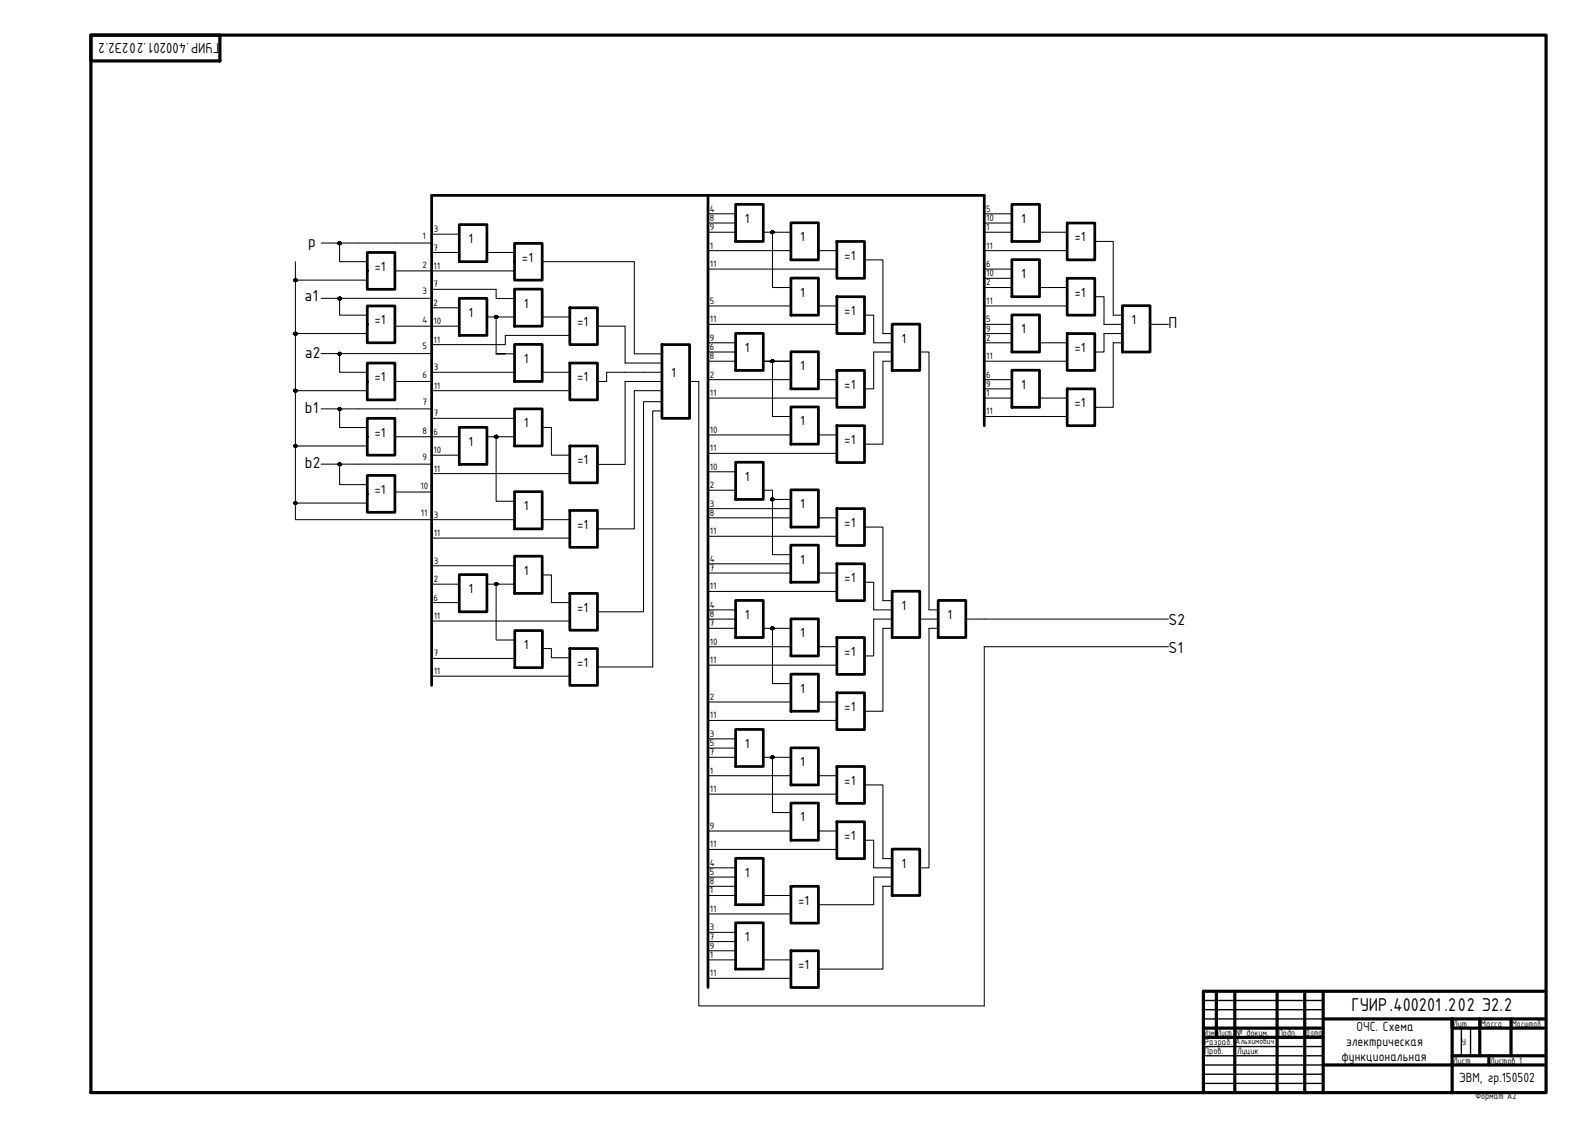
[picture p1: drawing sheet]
<svg xmlns="http://www.w3.org/2000/svg" width="297mm" height="210mm" viewBox="0 0 297 210" stroke-linecap="round" stroke-linejoin="round" font-family="sans-serif">
<defs><g id="words">
<text font-size="3.7" x="251.6" y="188.1">ГУИР.400201 .202 Э2.2</text>
<g font-size="3.2">
<text x="57.4" y="46">p</text>
<text x="56.7" y="56">a1</text>
<text x="217.5" y="61.1">П</text>
<text x="56.8" y="66.6">a2</text>
<text x="56.8" y="76.8">b1</text>
<text x="56.8" y="87.1">b2</text>
<text x="217.5" y="116.3">S2</text>
<text x="217.5" y="121.4">S1</text>
</g>
<text font-size="2.9" x="40.8" y="8.1" transform="rotate(180 40.8 8.1)">ГУИР.400201 .202Э2.2</text>
<g font-size="2.7">
<text x="138.6" y="41.5">1</text>
<text x="190" y="41.5">1</text>
<text x="87.2" y="45.2">1</text>
<text x="148.9" y="44.9">1</text>
<text x="200" y="44.9">=1</text>
<text x="69.7" y="50.4">=1</text>
<text x="97.1" y="48.7">=1</text>
<text x="157.1" y="48.4">=1</text>
<text x="190" y="51.7">1</text>
<text x="87.2" y="58.9">1</text>
<text x="97.5" y="57.2">1</text>
<text x="148.9" y="55.2">1</text>
<text x="157.1" y="58.6">=1</text>
<text x="200" y="55.2">=1</text>
<text x="69.7" y="60.4">=1</text>
<text x="107.4" y="60.7">=1</text>
<text x="138.6" y="65.5">1</text>
<text x="167.8" y="63.7">1</text>
<text x="190" y="62">1</text>
<text x="200" y="65.5">=1</text>
<text x="210.6" y="60.3">1</text>
<text x="69.7" y="71">=1</text>
<text x="97.5" y="67.5">1</text>
<text x="107.4" y="71">=1</text>
<text x="124.9" y="70.2">1</text>
<text x="148.9" y="68.9">1</text>
<text x="157.1" y="72.4">=1</text>
<text x="190" y="72.3">1</text>
<text x="200" y="75.8">=1</text>
<text x="69.7" y="81.3">=1</text>
<text x="87.2" y="82.9">1</text>
<text x="97.5" y="79.5">1</text>
<text x="148.9" y="79.2">1</text>
<text x="157.1" y="82.6">=1</text>
<text x="107.4" y="86.4">=1</text>
<text x="138.6" y="89.4">1</text>
<text x="69.7" y="91.9">=1</text>
<text x="97.5" y="94.9">1</text>
<text x="148.9" y="94.6">1</text>
<text x="107.4" y="98.4">=1</text>
<text x="157.1" y="98.1">=1</text>
<text x="97.5" y="106.9">1</text>
<text x="148.9" y="104.9">1</text>
<text x="87.2" y="110.4">1</text>
<text x="107.4" y="113.8">=1</text>
<text x="157.1" y="108.3">=1</text>
<text x="167.8" y="113.4">1</text>
<text x="138.6" y="115.2">1</text>
<text x="148.9" y="118.6">1</text>
<text x="176.3" y="115.2">1</text>
<text x="97.5" y="120.8">1</text>
<text x="107.4" y="124.1">=1</text>
<text x="157.1" y="122.1">=1</text>
<text x="148.9" y="128.9">1</text>
<text x="157.1" y="132.3">=1</text>
<text x="138.6" y="139.2">1</text>
<text x="148.9" y="142.6">1</text>
<text x="157.1" y="146.1">=1</text>
<text x="148.9" y="152.9">1</text>
<text x="157.1" y="156.4">=1</text>
<text x="167.8" y="161.4">1</text>
<text x="138.6" y="163.1">1</text>
<text x="148.6" y="168.4">=1</text>
<text x="138.6" y="175.1">1</text>
<text x="148.6" y="180.3">=1</text>
<text x="252.5" y="191.8">ОЧС. Схема</text>
<text x="249.7" y="197.5">функциональная</text>
<text x="250.5" y="194.6">электрическая</text>
<text x="271.6" y="201.3">ЭВМ, гр.150502</text>
</g>
<g font-size="1.9">
<text x="132.1" y="39.4">4</text>
<text x="132.1" y="41.1">8</text>
<text x="183.5" y="39.4">5</text>
<text x="183.6" y="41.1">10</text>
<text x="78.6" y="44.4">1</text>
<text x="80.7" y="46.6">7</text>
<text x="80.7" y="43.2">3</text>
<text x="132.1" y="42.9">9</text>
<text x="132.1" y="46.3">1</text>
<text x="183.5" y="42.9">1</text>
<text x="183.6" y="46.3">11</text>
<text x="78.6" y="49.8">2</text>
<text x="80.7" y="50.1">11</text>
<text x="80.7" y="53.5">7</text>
<text x="132.1" y="49.7">11</text>
<text x="183.5" y="49.7">6</text>
<text x="183.5" y="53.1">2</text>
<text x="183.6" y="51.4">10</text>
<text x="78.6" y="54.7">3</text>
<text x="80.7" y="56.9">2</text>
<text x="132.1" y="56.6">5</text>
<text x="132.1" y="60">11</text>
<text x="183.5" y="60">5</text>
<text x="183.6" y="56.6">11</text>
<text x="78.6" y="60.1">4</text>
<text x="78.6" y="65">5</text>
<text x="80.7" y="60.3">10</text>
<text x="80.7" y="63.8">11</text>
<text x="132.1" y="63.4">9</text>
<text x="132.1" y="65.1">6</text>
<text x="183.5" y="61.7">9</text>
<text x="183.5" y="63.4">2</text>
<text x="78.6" y="70.4">6</text>
<text x="80.7" y="68.9">3</text>
<text x="132.1" y="66.8">8</text>
<text x="132.1" y="70.3">2</text>
<text x="183.5" y="70.3">6</text>
<text x="183.5" y="72">9</text>
<text x="183.6" y="66.8">11</text>
<text x="78.6" y="75.3">7</text>
<text x="80.7" y="72.3">11</text>
<text x="80.7" y="77.5">7</text>
<text x="132.1" y="73.7">11</text>
<text x="183.5" y="73.7">1</text>
<text x="183.6" y="77.1">11</text>
<text x="78.6" y="80.7">8</text>
<text x="80.7" y="80.9">6</text>
<text x="132.1" y="80.6">10</text>
<text x="132.1" y="84">11</text>
<text x="78.6" y="85.6">9</text>
<text x="80.7" y="84.3">10</text>
<text x="80.7" y="87.7">11</text>
<text x="132.1" y="87.4">10</text>
<text x="78.3" y="90.9">10</text>
<text x="78.3" y="96">11</text>
<text x="132.1" y="90.8">2</text>
<text x="132.1" y="94.3">3</text>
<text x="132.1" y="96">8</text>
<text x="80.7" y="96.3">3</text>
<text x="80.7" y="99.8">11</text>
<text x="132.1" y="99.4">11</text>
<text x="80.7" y="104.9">3</text>
<text x="132.1" y="104.6">4</text>
<text x="132.1" y="106.3">7</text>
<text x="80.7" y="111.8">6</text>
<text x="80.7" y="108.3">2</text>
<text x="132.1" y="109.7">11</text>
<text x="132.1" y="113.1">4</text>
<text x="80.7" y="115.2">11</text>
<text x="132.1" y="114.8">8</text>
<text x="132.1" y="116.6">7</text>
<text x="132.1" y="120">10</text>
<text x="80.7" y="122">7</text>
<text x="80.7" y="125.4">11</text>
<text x="132.1" y="123.4">11</text>
<text x="132.1" y="130.3">2</text>
<text x="132.1" y="133.7">11</text>
<text x="132.1" y="137.1">3</text>
<text x="132.1" y="138.8">5</text>
<text x="132.1" y="140.5">7</text>
<text x="132.1" y="144">1</text>
<text x="132.1" y="147.4">11</text>
<text x="132.1" y="154.3">9</text>
<text x="132.1" y="157.7">11</text>
<text x="132.1" y="161.1">4</text>
<text x="132.1" y="162.8">5</text>
<text x="132.1" y="164.5">8</text>
<text x="132.1" y="166.3">1</text>
<text x="132.1" y="169.7">11</text>
<text x="132.1" y="173.1">3</text>
<text x="132.1" y="174.8">7</text>
<text x="132.1" y="176.5">9</text>
<text x="132.1" y="178.3">1</text>
<text x="132.1" y="181.7">11</text>
<text x="270.5" y="191.1">Лит.</text>
<text x="275.6" y="191.1">Масса</text>
<text x="281.5" y="191.1">Масштаб</text>
<text x="224.2" y="192.8">Изм.</text>
<text x="224.2" y="194.5">Разраб.</text>
<text x="224.2" y="196.2">Пров.</text>
<text x="226.6" y="192.8">Лист</text>
<text x="230" y="192.8">№ докум.</text>
<text x="230.2" y="196.1">Луцик</text>
<text x="237.9" y="192.8">Подп.</text>
<text x="243.1" y="192.8">Дата</text>
<text x="270.5" y="197.9">Лист</text>
<text x="272" y="194.4">У</text>
<text x="277.3" y="197.9">Листов 1</text>
<text x="274.6" y="204.6">Формат А2</text>
</g>
<text font-size="1.7" x="230" y="194.3">Альхимович</text>
</g></defs>
<!-- layer: 0 -->
<g fill="none" stroke="#000" stroke-width=".59">
<path d="M16.9 6.5h270.8v196.8h-270.8zM16.9 6.5h24v4.8h-24zM224 191.3h22.3M224 193h22.3M226.4 184.5v8.5M229.8 184.5v18.8M237.7 184.5v18.8M242.8 184.5v18.8M246.3 184.5v18.8M246.3 189.6h41.1M246.3 198.2h41.1M270.3 196.5h17.1"/>
<path d="M275.4 189.6v6.9M277.1 196.5v1.7M281.2 189.6v6.9M287.4 191.3h-17.1v-1.7v13.7M287.4 184.5h-63.4v18.8"/>
</g>
<path d="M224 186.2h22.3M224 187.9h22.3M224 194.7h22.3M224 196.5h22.3M224 199.9h22.3M224 189.6h22.3M224 198.2h22.3M272 191.3v5.2M273.7 191.3v5.2M224 201.6h22.3" fill="none" stroke="#000" stroke-width=".25"/>
<g fill="none" stroke="#000" stroke-width=".51">
<path d="M131.8 36.4v147.4M136.9 38h5.2v6.9h-5.2zM188.3 38h5.2v6.9h-5.2zM68.4 47h5.1v6.8h-5.1zM68.4 56.9h5.1v6.9h-5.1zM85.5 41.8h5.1v6.9h-5.1zM85.5 55.5h5.1v6.9h-5.1zM95.8 45.3h5.1v6.8h-5.1zM95.8 53.8h5.1v6.9h-5.1zM106.1 57.3h5.1v6.8h-5.1zM147.2 41.5h5.1v6.9h-5.1zM147.2 51.7h5.1v6.9h-5.1z"/>
<path d="M155.8 44.9h5.1v6.9h-5.1zM155.8 55.2h5.1v6.9h-5.1zM188.3 48.3h5.2v6.9h-5.2zM188.3 58.6h5.2v6.9h-5.2zM198.6 41.5h5.2v6.9h-5.2zM198.6 51.8h5.2v6.8h-5.2zM208.9 56.9h5.1v8.6h-5.1zM68.4 67.6h5.1v6.8h-5.1zM68.4 77.8h5.1v6.9h-5.1zM85.5 79.5h5.1v6.9h-5.1zM95.8 64.1h5.1v6.9h-5.1zM95.8 76.1h5.1v6.9h-5.1z"/>
<path d="M106.1 67.6h5.1v6.8h-5.1zM123.2 64.1h5.1v13.7h-5.1zM136.9 62h5.2v6.9h-5.2zM147.2 65.5h5.1v6.9h-5.1zM147.2 75.7h5.1v6.9h-5.1zM155.8 68.9h5.1v6.9h-5.1zM155.8 79.2h5.1v6.9h-5.1zM166 60.3h5.2v8.6h-5.2zM183.2 79.2v-42.8h-102.9v91.1M188.3 68.9h5.2v6.9h-5.2zM198.6 62.1h5.2v6.8h-5.2zM198.6 72.4h5.2v6.8h-5.2z"/>
<path d="M68.4 88.5h5.1v6.8h-5.1zM95.8 91.5h5.1v6.9h-5.1zM106.1 83h5.1v6.8h-5.1zM106.1 95h5.1v6.8h-5.1zM136.9 86h5.2v6.9h-5.2zM147.2 91.2h5.1v6.9h-5.1zM155.8 94.7h5.1v6.8h-5.1zM85.5 106.9h5.1v6.9h-5.1zM95.8 103.5h5.1v6.9h-5.1zM95.8 117.3h5.2v6.9h-5.2zM106.1 110.4h5.1v6.9h-5.1zM136.9 111.7h5.2v6.9h-5.2z"/>
<path d="M147.2 101.4h5.1v6.9h-5.1zM147.2 115.2h5.1v6.9h-5.1zM155.8 104.9h5.1v6.9h-5.1zM155.8 118.6h5.1v6.9h-5.1zM166 110h5.2v8.6h-5.2zM174.6 111.7h5.2v6.9h-5.2zM106.1 120.7h5.1v6.8h-5.1zM136.9 135.7h5.2v6.9h-5.2zM147.2 125.4h5.1v6.9h-5.1zM147.2 139.2h5.1v6.9h-5.1zM155.8 128.9h5.1v6.9h-5.1zM136.9 159.7h5.2v8.7h-5.2z"/>
<path d="M147.2 149.4h5.1v7h-5.1zM155.8 142.6h5.1v6.9h-5.1zM155.8 152.9h5.1v6.9h-5.1zM166 158h5.2v8.6h-5.2zM136.9 171.7h5.2v8.6h-5.2zM147.2 164.9h5.1v6.9h-5.1zM147.2 176.9h5.1v6.9h-5.1z"/>
</g>
<g fill="none" stroke="#000" stroke-width=".19">
<path d="M131.8 39.8h5.1M183.2 39.8h5.1M55 48.7v48h40.8M55 52.1h13.4M59.8 45.2h20.5M59.8 55.5h20.5M63.2 45.2v3.5h5.2M63.2 55.2v3.4h5.2M73.5 50.4h22.3M80.3 53.8h12v1.8h3.5M80.3 43.6h5.2M80.3 47h5.2"/>
<path d="M80.3 57.3h5.2M90.6 47h5.2M90.6 59h5.2M92.3 59v6.8M100.9 48.7h17.2v17.1h5.1M100.9 59h5.2M131.8 43.2h5.1M131.8 41.5h5.1M131.8 46.6h15.4M131.8 50.1h24M131.8 56.9h15.4M142.1 43.2h5.1"/>
<path d="M143.8 43.2v10.3h3.4M152.3 46.6h3.5M152.3 56.9h3.5M160.9 48.4h3.4v13.7h1.7M160.9 58.6h1.7v5.2h3.4M183.2 43.2h5.1M183.2 41.5h5.1M183.2 46.6h15.4M183.2 50.1h5.1M183.2 56.9h15.4M183.2 53.5h5.1M183.2 51.8h5.1"/>
<path d="M193.5 43.2h5.1M193.5 53.5h5.1M203.8 44.9h3.4v13.7h1.7M203.8 55.2h1.7v5.2h3.4M55 62.1h13.4M55 72.7h13.4M59.8 65.8h20.5M59.8 76.1h20.5M63.2 65.8v3.5h5.2M63.2 76.1v3.5h5.2M73.5 60.7h12M73.5 71h6.8"/>
<path d="M80.3 72.7h25.8M80.3 69.3h15.5M80.3 77.8h15.5M94.1 65.8h-1.8h3.5M100.9 79.6h1.7v5.1h3.5M100.9 69.3h5.2M106.1 62.4h-12v1.7h-13.8M111.2 60.7h5.1v6.9h6.9M123.2 71h-6.9v15.4h-5.1M123.2 72.7h-5.1v25.7h-6.9M123.2 74.8h-3.4v39h-8.6M123.2 69.3h-10.3v1.7h-1.7"/>
<path d="M123.2 76.5h-1.7v47.6h-10.3M128.3 71h1.8v116.2h53.1v-66.9h34.3M131.8 60.4h24M131.8 63.8h5.1M131.8 67.2h5.1M131.8 65.5h5.1M131.8 70.6h15.4M131.8 74.1h24M142.1 67.2h5.1M143.8 67.2v10.3h3.4M152.3 70.6h3.5M166 67.2h-1.7v15.4h-3.4"/>
<path d="M166 65.5h-3.4v6.9h-1.7M171.2 65.5h1.7v48h1.7M183.2 62.1h5.1M183.2 60.4h5.1M183.2 63.8h5.1M183.2 67.2h15.4M183.2 70.6h5.1M183.2 74.1h5.1M183.2 72.4h5.1M183.2 77.5h15.4M193.5 63.8h5.1M193.5 74.1h5.1"/>
<path d="M208.9 63.8h-1.7v12h-3.4M208.9 62.1h-3.4v3.4h-1.7M214 60.4h3.5M55 83h13.4M55 93.6h13.4M59.8 86.4h20.5M63.2 86.7v3.5h5.2M73.5 81.3h12M73.5 91.6h6.8M80.3 84.7h5.2M80.3 88.1h25.8M90.6 81.3h5.2"/>
<path d="M92.3 81.3v12h3.5M100.9 96.7h5.2M131.8 80.9h15.4M131.8 84.4h24M131.8 87.8h5.1M131.8 91.2h5.1M131.8 96.4h15.4M131.8 94.7h15.4M131.8 99.8h24M142.1 91.2h1.7v1.7h3.4M143.8 92.9v10.3h3.4M152.3 80.9h3.5"/>
<path d="M152.3 96.4h3.5M160.9 98.1h3.4v13.7h1.7M80.3 100.1h25.8M80.3 108.7h5.2M80.3 112.1h5.2M80.3 105.3h15.5M80.3 115.6h25.8M90.6 108.7h5.2M92.3 108.7v10.3M92.4 119.1h3.4M100.9 107h1.7v5.1h3.5M131.8 106.6h15.4"/>
<path d="M131.8 104.9h15.4M131.8 110.1h24M131.8 113.5h5.1M131.8 116.9h5.1M131.8 115.2h5.1M142.1 116.9h5.1M143.8 116.9v10.3h3.4M152.3 106.6h3.5M160.9 108.3h1.7v5.2h3.4M166 116.9h-1.7v15.4h-3.4M166 115.2h-3.4v6.9h-1.7M171.2 115.2h3.4"/>
<path d="M174.6 116.9h-1.7v44.6h-1.4M179.8 115.2h37.7M80.3 125.8h25.8M80.4 122.5h15.4M100.9 120.7h1.7v1.7h3.5M131.8 130.6h15.4M131.8 120.3h15.4M131.8 123.8h24M131.8 134.1h24M131.8 137.5h5.1M131.8 139.2h5.1M152.3 120.3h3.5"/>
<path d="M152.3 130.6h3.5M131.8 140.9h5.1M131.8 144.3h15.4M131.8 147.8h24M131.8 154.6h15.4M131.8 158.1h24M142.1 140.9h5.1M143.8 140.9v10.3h3.4M152.3 144.3h3.5M152.3 154.6h3.5M160.9 146.1h3.4v13.7h1.7M160.9 156.4h1.7v5.1h3.4"/>
<path d="M131.8 161.5h5.1M131.8 164.9h5.1M131.8 166.6h5.1M131.8 163.2h5.1M131.8 170.1h15.4M131.8 173.5h5.1M131.8 176.9h5.1M131.8 178.6h5.1M131.8 175.2h5.1M142.1 166.6h5.1M142.1 178.6h5.1M166 164.9h-1.7v15.4h-12"/>
<path d="M166 163.2h-3.4v5.2h-10.3M131.8 182h15.4"/>
</g>
<g fill="#000" stroke="#000" stroke-width=".19">
<path d="M54.9 52.4h.2zM63.1 45.5h.2zM63.1 55.8h.2zM92.3 59.2h.1zM92.3 58.7h.1zM143.7 43.5h.1zM54.9 73h.1zM54.9 62.3h.2zM63.1 66.1h.2zM63.1 76.4h.2zM143.7 67.5h.1zM54.8 83.2h.4z"/>
<path d="M54.9 83.2h.2zM54.9 93.9h.2zM63.1 86.7h.2zM92.3 81.5h.1zM92.3 81h.1zM143.7 93.2h.1zM92.3 108.9h.1zM92.3 108.4h.1zM143.7 117.2h.1zM143.7 141.2h.1z"/>
<path d="M55 51.9h.1zM54.9 51.9h.2z"/>
<path d="M54.9 51.9h.2zM54.9 51.9h.2z"/>
<path d="M54.9 51.9h.2zM54.9 51.9h.2z"/>
<path d="M54.9 52.4h.2zM54.9 52.4h.2z"/>
<path d="M54.9 51.9h.2zM54.8 51.9h.3z"/>
<path d="M54.9 52.4h.2zM54.9 52.4h.2z"/>
<path d="M54.8 51.9h.3zM54.8 51.9h.3z"/>
<path d="M54.8 52.4h.3zM54.8 52.4h.3z"/>
<path d="M54.8 51.9l.4 .1zM54.8 51.9l.4 .1z"/>
<path d="M54.8 52.4h.3zM54.8 52.4h.3z"/>
<path d="M54.8 52h.4zM54.8 52h.4z"/>
<path d="M54.8 52.4h.4zM54.8 52.4h.3z"/>
<path d="M54.8 52h.4zM54.8 52h.4z"/>
<path d="M54.8 52h.4zM54.8 52h.4z"/>
<path d="M54.8 52.3h.4zM54.8 52.3h.4z"/>
<path d="M54.8 52.3h.4zM54.8 52.3l.4 .1z"/>
<path d="M54.8 52h.4zM54.8 52h.4z"/>
<path d="M54.8 52.3h.4zM54.8 52.3h.4z"/>
<path d="M54.8 52h.4zM54.8 52h.4z"/>
<path d="M54.7 52l.6 .1zM54.7 52l.6 .1z"/>
<path d="M54.7 52.3h.5zM54.7 52.3h.5z"/>
<path d="M54.8 52.3h.4zM54.8 52.3h.4z"/>
<path d="M54.7 52.1h.6zM54.7 52.1h.6z"/>
<path d="M54.7 52.1h.6zM54.7 52.1h.6z"/>
<path d="M54.7 52.1h.6zM54.7 52.1h.6z"/>
<path d="M54.7 52.1l.6 .1zM54.7 52.1l.6 .1z"/>
<path d="M54.7 52.2h.6zM54.7 52.2h.6z"/>
<path d="M54.7 52.2h.6zM54.7 52.2h.6z"/>
<path d="M54.7 52.2h.6zM54.7 52.2l.5 .1z"/>
<path d="M63.2 45h.1zM63.1 45h.2z"/>
<path d="M63.2 55.3h.1zM63.2 55.3h.1z"/>
<path d="M63.1 45h.2zM63.1 45h.2z"/>
<path d="M63.1 55.3h.2zM63.1 55.3h.2z"/>
<path d="M63.1 45h.2zM63.1 45h.2z"/>
<path d="M63.1 45.5h.2zM63.1 45.5h.2z"/>
<path d="M63.1 55.3h.2zM63.1 55.3h.2z"/>
<path d="M63.1 55.8h.2zM63.1 55.8h.2z"/>
<path d="M63.1 45h.2zM63.1 45h.2z"/>
<path d="M63.1 45.5h.2zM63.1 45.5h.2z"/>
<path d="M63.1 55.3h.2zM63.1 55.3h.2z"/>
<path d="M63.1 55.8h.2zM63.1 55.8h.2z"/>
<path d="M63.1 45l.3 .1zM63.1 45.1h.3z"/>
<path d="M63.1 45.5h.2zM63.1 45.5h.2z"/>
<path d="M63.1 55.3h.3zM63.1 55.3h.3z"/>
<path d="M63.1 55.8h.2zM63.1 55.8h.2z"/>
<path d="M63.1 45.1h.3zM63.1 45.1h.3z"/>
<path d="M63.1 45.5h.3zM63.1 45.5h.2z"/>
<path d="M63.1 55.3h.3zM63 55.3h.4z"/>
<path d="M63.1 55.8h.3zM63.1 55.8h.2z"/>
<path d="M63 45.1h.4zM63 45.1h.4z"/>
<path d="M63 45.5h.4zM63 45.5h.4z"/>
<path d="M63 55.3l.4 .1zM63 55.3l.4 .1z"/>
<path d="M63 55.7h.4zM63 55.7l.4 .1z"/>
<path d="M63 45.1h.4zM63 45.1h.4z"/>
<path d="M63 45.5h.4zM63 45.5h.4z"/>
<path d="M63 55.4h.4zM63 55.4h.4z"/>
<path d="M63 55.7h.4zM63 55.7h.4z"/>
<path d="M63 45.1h.4zM63 45.1h.4z"/>
<path d="M63 45.4h.4zM63 45.4l.4 .1z"/>
<path d="M63 55.4h.4zM63 55.4h.4z"/>
<path d="M63 55.7h.4zM63 55.7h.4z"/>
<path d="M63 45.1h.4zM63 45.1h.4z"/>
<path d="M63 45.1l.5 .1zM63 45.1l.5 .1z"/>
<path d="M63 45.4h.4zM63 45.4h.4z"/>
<path d="M63 45.4h.4zM63 45.4h.4z"/>
<path d="M63 55.4h.4zM63 55.4h.4z"/>
<path d="M63 55.4h.5zM63 55.4h.5z"/>
<path d="M63 55.7h.4zM63 55.7h.4z"/>
<path d="M63 55.7h.4zM63 55.7h.4z"/>
<path d="M63 45.2h.5zM63 45.2h.5z"/>
<path d="M63 45.2h.5zM63 45.2h.5z"/>
<path d="M63 45.2h.5zM63 45.2h.5z"/>
<path d="M63 45.3l.5 .1zM63 45.3l.5 .1z"/>
<path d="M63 45.4h.5zM63 45.4h.5z"/>
<path d="M63 45.4h.5zM63 45.4h.4z"/>
<path d="M63 55.4l.5 .1zM63 55.4l.5 .1z"/>
<path d="M63 55.5h.5zM63 55.5h.5z"/>
<path d="M63 55.5h.5zM63 55.5h.5z"/>
<path d="M63 55.6h.5zM63 55.6h.5z"/>
<path d="M63 55.6l.5 .1zM63 55.6l.5 .1z"/>
<path d="M63 55.7h.5zM63 55.7h.4z"/>
<path d="M63 45.2l.5 .1zM63 45.2l.5 .1z"/>
<path d="M63 45.3h.5zM63 45.3h.5z"/>
<path d="M63 45.3h.5zM63 45.3h.5z"/>
<path d="M63 55.5l.5 .1zM63 55.5l.5 .1z"/>
<path d="M63 55.6h.5zM63 55.6h.5z"/>
<path d="M63 55.6h.5zM63 55.6h.5z"/>
<path d="M92.3 58.7h.1zM92.3 58.7h.1z"/>
<path d="M92.3 58.7l.2 .1zM92.3 58.7l.2 .1z"/>
<path d="M92.3 59.2h.1zM92.3 59.2h.1z"/>
<path d="M92.2 58.8h.3zM92.2 58.8h.3z"/>
<path d="M92.2 59.2h.3zM92.2 59.2h.2z"/>
<path d="M92.2 58.8h.3zM92.2 58.8h.3z"/>
<path d="M92.2 59.2h.3zM92.2 59.2h.3z"/>
<path d="M92.2 58.8h.3zM92.2 58.8h.3z"/>
<path d="M92.2 59.2h.3zM92.2 59.2h.3z"/>
<path d="M92.2 59.2h.3zM92.2 59.2h.3z"/>
<path d="M92.2 58.8h.3zM92.2 58.8h.3z"/>
<path d="M92.2 58.8h.3zM92.2 58.8h.3z"/>
<path d="M92.1 58.8h.5zM92.1 58.8h.5z"/>
<path d="M92.1 59.2h.4zM92.1 59.2h.4z"/>
<path d="M92.2 59.2h.3zM92.2 59.2h.3z"/>
<path d="M92.1 58.8l.5 .1zM92.1 58.9h.5z"/>
<path d="M92.1 59.1h.5zM92.1 59.1l.4 .1z"/>
<path d="M92.1 58.9h.5zM92.1 58.9h.5z"/>
<path d="M92.1 58.9h.5zM92.1 58.9h.5z"/>
<path d="M92.1 58.9h.5zM92.1 58.9h.5z"/>
<path d="M92.1 59.1h.5zM92.1 59.1h.5z"/>
<path d="M92.1 59.1h.5zM92.1 59.1h.5z"/>
<path d="M92.1 59.1h.5zM92.1 59.1h.5z"/>
<path d="M92.1 58.9l.5 .1zM92.1 58.9l.5 .1z"/>
<path d="M92.1 59h.5zM92.1 59h.5z"/>
<path d="M92.1 59h.5zM92.1 59h.5z"/>
<path d="M92.1 59h.5zM92.1 59h.5z"/>
<path d="M92.1 59h.5zM92.1 59l.5 .1z"/>
<path d="M143.7 43h.1zM143.7 43h.1z"/>
<path d="M143.7 43h.1zM143.7 43h.1z"/>
<path d="M143.7 43h.2zM143.7 43h.2z"/>
<path d="M143.7 43.5h.1zM143.7 43.5h.1z"/>
<path d="M143.6 43h.3zM143.6 43h.3z"/>
<path d="M143.6 43.5h.3zM143.6 43.5h.2z"/>
<path d="M143.6 43h.3zM143.6 43h.3z"/>
<path d="M143.6 43.4h.3zM143.6 43.4l.3 .1z"/>
<path d="M143.6 43h.3zM143.6 43h.3z"/>
<path d="M143.6 43.4h.3zM143.6 43.4h.3z"/>
<path d="M143.6 43h.3zM143.6 43h.3z"/>
<path d="M143.6 43.4h.3zM143.6 43.4h.3z"/>
<path d="M143.6 43l.4 .1zM143.6 43l.4 .1z"/>
<path d="M143.6 43.4h.3zM143.6 43.4h.3z"/>
<path d="M143.5 43.1h.5zM143.5 43.1h.5z"/>
<path d="M143.5 43.4h.5zM143.5 43.4h.4z"/>
<path d="M143.5 43.1h.5zM143.5 43.1h.5z"/>
<path d="M143.5 43.1h.5zM143.5 43.1h.5z"/>
<path d="M143.5 43.3l.5 .1zM143.5 43.3l.5 .1z"/>
<path d="M143.5 43.4h.5zM143.5 43.4h.5z"/>
<path d="M143.5 43.1l.5 .1zM143.5 43.1l.5 .1z"/>
<path d="M143.5 43.2h.5zM143.5 43.2h.5z"/>
<path d="M143.5 43.2h.5zM143.5 43.2h.5z"/>
<path d="M143.5 43.3h.5zM143.5 43.3h.5z"/>
<path d="M143.5 43.3h.5zM143.5 43.3h.5z"/>
<path d="M143.5 43.3h.5zM143.5 43.3h.5z"/>
<path d="M143.5 43.2h.5zM143.5 43.2h.5z"/>
<path d="M143.5 43.2l.5 .1zM143.5 43.2l.5 .1z"/>
<path d="M143.5 43.3h.5zM143.5 43.3h.5z"/>
<path d="M54.9 72.4h.1zM54.9 72.4h.1z"/>
<path d="M55 61.8h.1zM54.9 61.8h.2z"/>
<path d="M54.9 72.4h.2zM54.9 72.4h.2z"/>
<path d="M54.9 61.8h.2zM54.9 61.8h.2z"/>
<path d="M54.9 72.4h.2zM54.9 72.4h.2z"/>
<path d="M54.9 73h.2zM54.9 73h.1z"/>
<path d="M54.9 61.8h.2zM54.9 61.8h.2z"/>
<path d="M54.9 62.3h.2zM54.9 62.3h.2z"/>
<path d="M54.9 72.4l.2 .1zM54.9 72.4l.2 .1z"/>
<path d="M54.9 72.9h.2zM54.9 72.9l.2 .1z"/>
<path d="M54.9 61.8l.2 .1zM54.8 61.9h.3z"/>
<path d="M54.9 62.3h.2zM54.9 62.3h.2z"/>
<path d="M54.8 72.5h.3zM54.8 72.5h.3z"/>
<path d="M54.8 72.9h.3zM54.8 72.9h.3z"/>
<path d="M54.8 62.3h.3zM54.8 62.3h.3z"/>
<path d="M54.8 62.3h.3zM54.8 62.3h.3z"/>
<path d="M54.8 72.5h.3zM54.8 72.5h.3z"/>
<path d="M54.8 72.9h.3zM54.8 72.9h.3z"/>
<path d="M54.8 61.9h.3zM54.8 61.9h.3z"/>
<path d="M54.8 61.9h.4zM54.8 61.9h.4z"/>
<path d="M54.8 72.5h.4zM54.8 72.5h.4z"/>
<path d="M54.8 72.9h.3zM54.8 72.9h.3z"/>
<path d="M54.8 61.9h.4zM54.8 61.9h.4z"/>
<path d="M54.8 62.3h.4zM54.8 62.3h.3z"/>
<path d="M54.8 72.5h.4zM54.8 72.5h.4z"/>
<path d="M54.8 72.9h.4zM54.8 72.9h.3z"/>
<path d="M54.8 61.9h.4zM54.8 61.9h.4z"/>
<path d="M54.8 61.9h.4zM54.8 61.9h.4z"/>
<path d="M54.8 62.2l.4 .1zM54.8 62.2l.4 .1z"/>
<path d="M54.8 62.3h.4zM54.8 62.3h.4z"/>
<path d="M54.8 72.5l.4 .1zM54.8 72.5l.4 .1z"/>
<path d="M54.8 72.9h.4zM54.8 72.9h.4z"/>
<path d="M54.8 61.9l.4 .1zM54.8 61.9l.4 .1z"/>
<path d="M54.8 62.2h.4zM54.8 62.2h.4z"/>
<path d="M54.8 72.6h.4zM54.8 72.6h.4z"/>
<path d="M54.7 72.6h.5zM54.7 72.6h.5z"/>
<path d="M54.7 72.8h.5zM54.7 72.8h.5z"/>
<path d="M54.8 72.8h.4zM54.8 72.8l.4 .1z"/>
<path d="M54.8 62h.4zM54.8 62h.4z"/>
<path d="M54.7 62h.6zM54.7 62h.6z"/>
<path d="M54.7 62.2h.5zM54.7 62.2h.5z"/>
<path d="M54.8 62.2h.4zM54.8 62.2h.4z"/>
<path d="M54.7 72.6h.5zM54.7 72.6h.5z"/>
<path d="M54.7 72.6h.5zM54.7 72.6h.5z"/>
<path d="M54.7 72.6l.5 .1zM54.7 72.6l.5 .1z"/>
<path d="M54.7 72.7h.6zM54.7 72.7h.6z"/>
<path d="M54.7 72.7h.5zM54.7 72.7h.5z"/>
<path d="M54.7 72.7l.5 .1zM54.7 72.7l.5 .1z"/>
<path d="M54.7 72.8h.5zM54.7 72.8h.5z"/>
<path d="M54.7 72.8h.5zM54.7 72.8h.5z"/>
<path d="M54.7 62h.6zM54.7 62h.6z"/>
<path d="M54.7 62l.6 .1zM54.7 62l.6 .1z"/>
<path d="M54.7 62.1h.6zM54.7 62.1h.6z"/>
<path d="M54.7 62.1h.6zM54.7 62.1h.6z"/>
<path d="M54.7 62.1h.6zM54.7 62.1h.6z"/>
<path d="M54.7 62.1l.6 .1zM54.7 62.1l.6 .1z"/>
<path d="M54.7 62.2h.6zM54.7 62.2h.5z"/>
<path d="M54.7 72.7h.6zM54.7 72.7h.5z"/>
<path d="M63.2 65.6h.1zM63.2 65.6h.1z"/>
<path d="M63.2 75.9h.1zM63.1 75.9h.2z"/>
<path d="M63.1 65.6h.2zM63.1 65.6h.2z"/>
<path d="M63.1 75.9h.2zM63.1 75.9h.2z"/>
<path d="M63.1 65.6h.2zM63.1 65.6h.2z"/>
<path d="M63.1 66.1h.2zM63.1 66.1h.2z"/>
<path d="M63.1 75.9h.2zM63.1 75.9h.2z"/>
<path d="M63.1 76.4h.2zM63.1 76.4h.2z"/>
<path d="M63.1 65.6h.2zM63.1 65.6h.2z"/>
<path d="M63.1 66.1h.2zM63.1 66.1h.2z"/>
<path d="M63.1 75.9h.2zM63.1 75.9h.2z"/>
<path d="M63.1 76.4h.2zM63.1 76.4h.2z"/>
<path d="M63.1 65.6h.3zM63.1 65.6h.3z"/>
<path d="M63.1 66.1h.2zM63.1 66.1h.2z"/>
<path d="M63.1 75.9h.3zM63.1 75.9h.3z"/>
<path d="M63.1 76.3h.2zM63.1 76.3l.2 .1z"/>
<path d="M63.1 65.6h.3zM63 65.6h.4z"/>
<path d="M63.1 66.1h.3zM63.1 66.1h.2z"/>
<path d="M63.1 75.9h.3zM63.1 75.9h.3z"/>
<path d="M63.1 76.3h.3zM63.1 76.3h.2z"/>
<path d="M63 65.6l.4 .1zM63 65.6l.4 .1z"/>
<path d="M63 66h.4zM63 66l.4 .1z"/>
<path d="M63 75.9h.4zM63 75.9h.4z"/>
<path d="M63 76.3h.4zM63 76.3h.4z"/>
<path d="M63 65.7h.4zM63 65.7h.4z"/>
<path d="M63 66h.4zM63 66h.4z"/>
<path d="M63 75.9l.4 .1zM63 75.9l.4 .1z"/>
<path d="M63 76.3h.4zM63 76.3h.4z"/>
<path d="M63 65.7h.4zM63 65.7h.4z"/>
<path d="M63 66h.4zM63 66h.4z"/>
<path d="M63 76h.4zM63 76h.4z"/>
<path d="M63 76.3h.4zM63 76.3h.4z"/>
<path d="M63 65.7h.4zM63 65.7h.4z"/>
<path d="M63 65.7h.5zM63 65.7h.5z"/>
<path d="M63 65.9l.4 .1zM63 65.9l.4 .1z"/>
<path d="M63 66h.4zM63 66h.4z"/>
<path d="M63 76h.4zM63 76h.4z"/>
<path d="M63 76h.5zM63 76h.5z"/>
<path d="M63 76.2l.4 .1zM63 76.2l.4 .1z"/>
<path d="M63 76.3h.4zM63 76.3h.4z"/>
<path d="M63 65.7l.5 .1zM63 65.7l.5 .1z"/>
<path d="M63 65.8h.5zM63 65.8h.5z"/>
<path d="M63 65.8h.5zM63 65.8h.5z"/>
<path d="M63 65.9h.5zM63 65.9h.5z"/>
<path d="M63 65.9h.5zM63 65.9h.5z"/>
<path d="M63 65.9h.5zM63 65.9h.4z"/>
<path d="M63 76h.5zM63 76h.5z"/>
<path d="M63 76l.5 .1zM63 76l.5 .1z"/>
<path d="M63 76.1h.5zM63 76.1h.5z"/>
<path d="M63 76.2h.5zM63 76.2h.5z"/>
<path d="M63 76.2h.5zM63 76.2h.5z"/>
<path d="M63 76.2h.5zM63 76.2h.4z"/>
<path d="M63 65.8h.5zM63 65.8h.5z"/>
<path d="M63 65.8l.5 .1zM63 65.8l.5 .1z"/>
<path d="M63 65.9h.5zM63 65.9h.5z"/>
<path d="M63 76.1h.5zM63 76.1h.5z"/>
<path d="M63 76.1l.5 .1zM63 76.1l.5 .1z"/>
<path d="M63 76.2h.5zM63 76.2h.5z"/>
<path d="M143.7 67h.1zM143.7 67h.1z"/>
<path d="M143.7 67h.1zM143.7 67h.1z"/>
<path d="M143.7 67h.2zM143.7 67h.2z"/>
<path d="M143.7 67.5h.1zM143.7 67.5h.1z"/>
<path d="M143.6 67h.3zM143.6 67h.3z"/>
<path d="M143.6 67.5h.3zM143.6 67.5h.2z"/>
<path d="M143.6 67h.3zM143.6 67h.3z"/>
<path d="M143.6 67.5h.3zM143.6 67.5h.3z"/>
<path d="M143.6 67h.3zM143.6 67h.3z"/>
<path d="M143.6 67.4h.3zM143.6 67.4l.3 .1z"/>
<path d="M143.6 67h.3zM143.6 67h.3z"/>
<path d="M143.6 67.4h.3zM143.6 67.4h.3z"/>
<path d="M143.6 67h.4zM143.6 67h.4z"/>
<path d="M143.6 67.4h.3zM143.6 67.4h.3z"/>
<path d="M143.5 67l.5 .1zM143.5 67l.5 .1z"/>
<path d="M143.5 67.4h.5zM143.5 67.4h.4z"/>
<path d="M143.5 67.1h.5zM143.5 67.1h.5z"/>
<path d="M143.5 67.1h.5zM143.5 67.1h.5z"/>
<path d="M143.5 67.3l.5 .1zM143.5 67.3l.5 .1z"/>
<path d="M143.5 67.4h.5zM143.5 67.4h.5z"/>
<path d="M143.5 67.1h.5zM143.5 67.1h.5z"/>
<path d="M143.5 67.1l.5 .1zM143.5 67.1l.5 .1z"/>
<path d="M143.5 67.2h.5zM143.5 67.2h.5z"/>
<path d="M143.5 67.3h.5zM143.5 67.3h.5z"/>
<path d="M143.5 67.3h.5zM143.5 67.3h.5z"/>
<path d="M143.5 67.3h.5zM143.5 67.3h.5z"/>
<path d="M143.5 67.2h.5zM143.5 67.2h.5z"/>
<path d="M143.5 67.2h.5zM143.5 67.2h.5z"/>
<path d="M143.5 67.2h.5zM143.5 67.2l.5 .1z"/>
<path d="M55 82.7h.1zM55 82.7h.1z"/>
<path d="M55 93.3h.1zM54.9 93.3h.2z"/>
<path d="M54.9 82.7h.2zM54.9 82.7h.2z"/>
<path d="M54.9 93.3l.2 .1zM54.9 93.3l.2 .1z"/>
<path d="M54.9 82.7h.2zM54.9 82.7h.2z"/>
<path d="M54.9 83.2h.2zM54.9 83.2h.2z"/>
<path d="M54.9 93.4h.2zM54.9 93.4h.2z"/>
<path d="M54.9 93.8h.2zM54.9 93.8l.2 .1z"/>
<path d="M54.9 82.7l.2 .1zM54.8 82.8h.3z"/>
<path d="M54.9 83.2h.2zM54.9 83.2h.2z"/>
<path d="M54.9 93.4h.2zM54.8 93.4h.3z"/>
<path d="M54.9 93.8h.2zM54.9 93.8h.2z"/>
<path d="M54.8 82.8h.3zM54.8 82.8h.3z"/>
<path d="M54.8 83.2h.3zM54.8 83.2h.3z"/>
<path d="M54.8 93.4h.3zM54.8 93.4h.3z"/>
<path d="M54.8 93.8h.3zM54.8 93.8h.3z"/>
<path d="M54.8 82.8h.4zM54.8 82.8h.4z"/>
<path d="M54.8 83.2h.3zM54.8 83.2h.3z"/>
<path d="M54.8 93.4h.4zM54.8 93.4h.4z"/>
<path d="M54.8 93.8h.3zM54.8 93.8h.3z"/>
<path d="M54.8 82.8h.4zM54.8 82.8h.4z"/>
<path d="M54.8 83.2h.4zM54.8 83.2h.3z"/>
<path d="M54.8 93.4h.4zM54.8 93.4h.4z"/>
<path d="M54.8 93.8h.4zM54.8 93.8h.3z"/>
<path d="M54.8 82.8h.4zM54.8 82.8h.4z"/>
<path d="M54.8 82.8h.4zM54.8 82.8h.4z"/>
<path d="M54.8 83.2h.4zM54.8 83.2h.4z"/>
<path d="M54.8 93.4h.4zM54.8 93.4h.4z"/>
<path d="M54.8 93.4l.4 .1zM54.8 93.4l.4 .1z"/>
<path d="M54.8 93.8h.4zM54.8 93.8h.4z"/>
<path d="M54.8 93.8h.4zM54.8 93.8h.4z"/>
<path d="M54.8 82.8l.4 .1zM54.8 82.8l.4 .1z"/>
<path d="M54.8 83.1h.4zM54.8 83.1l.4 .1zM54.8 83.2h.4z"/>
<path d="M54.8 93.5h.4zM54.8 93.5h.4z"/>
<path d="M54.8 93.7h.4zM54.8 93.7l.4 .1z"/>
<path d="M54.8 82.9h.4zM54.8 82.9h.4z"/>
<path d="M54.7 82.9h.6zM54.7 82.9h.6z"/>
<path d="M54.7 83.1h.5zM54.7 83.1h.5z"/>
<path d="M54.8 83.1h.4zM54.8 83.1h.4z"/>
<path d="M54.8 93.5h.4zM54.8 93.5h.4z"/>
<path d="M54.7 93.5h.6zM54.7 93.5h.6z"/>
<path d="M54.7 93.7h.5zM54.7 93.7h.5z"/>
<path d="M54.8 93.7h.4zM54.8 93.7h.4z"/>
<path d="M54.7 82.9h.6zM54.7 82.9h.6z"/>
<path d="M54.7 82.9l.6 .1zM54.7 82.9l.6 .1z"/>
<path d="M54.7 83h.6zM54.7 83h.6z"/>
<path d="M54.7 83h.6zM54.7 83h.6z"/>
<path d="M54.7 83h.6zM54.7 83h.6z"/>
<path d="M54.7 83l.6 .1zM54.7 83l.6 .1z"/>
<path d="M54.7 83.1h.6zM54.7 83.1h.5z"/>
<path d="M54.7 93.5h.6zM54.7 93.5h.6z"/>
<path d="M54.7 93.5l.6 .1zM54.7 93.5l.6 .1z"/>
<path d="M54.7 93.6h.6zM54.7 93.6h.6z"/>
<path d="M54.7 93.6h.6zM54.7 93.6h.6z"/>
<path d="M54.7 93.6l.6 .1zM54.7 93.6l.6 .1z"/>
<path d="M54.7 93.7h.6zM54.7 93.7h.6z"/>
<path d="M54.7 93.7h.6zM54.7 93.7h.5z"/>
<path d="M63.2 86.1h.1zM63.1 86.1h.2z"/>
<path d="M63.1 86.1l.2 .1zM63.1 86.1l.2 .1z"/>
<path d="M63.1 86.2h.2zM63.1 86.2h.2z"/>
<path d="M63.1 86.6h.2zM63.1 86.6l.2 .1z"/>
<path d="M63.1 86.2h.2zM63.1 86.2h.2z"/>
<path d="M63.1 86.6h.2zM63.1 86.6h.2z"/>
<path d="M63.1 86.2h.3zM63.1 86.2h.3z"/>
<path d="M63.1 86.6h.2zM63.1 86.6h.2z"/>
<path d="M63.1 86.2h.3zM63.1 86.2h.3z"/>
<path d="M63.1 86.6h.3zM63.1 86.6h.2z"/>
<path d="M63 86.2h.4zM63 86.2h.4z"/>
<path d="M63 86.6h.4zM63 86.6h.4z"/>
<path d="M63 86.2h.4zM63 86.2h.4z"/>
<path d="M63 86.6h.4zM63 86.6h.4z"/>
<path d="M63 86.2l.4 .1zM63 86.2l.4 .1z"/>
<path d="M63 86.6h.4zM63 86.6h.4z"/>
<path d="M63 86.3h.4zM63 86.3h.4z"/>
<path d="M63 86.3h.5zM63 86.3h.5z"/>
<path d="M63 86.5h.4zM63 86.5h.4z"/>
<path d="M63 86.5h.4zM63 86.5l.4 .1z"/>
<path d="M63 86.3h.5zM63 86.3h.5z"/>
<path d="M63 86.3l.5 .1zM63 86.3l.5 .1z"/>
<path d="M63 86.4h.5zM63 86.4h.5z"/>
<path d="M63 86.5h.5zM63 86.5h.5z"/>
<path d="M63 86.5h.5zM63 86.5h.5z"/>
<path d="M63 86.5h.5zM63 86.5h.4z"/>
<path d="M63 86.4h.5zM63 86.4h.5z"/>
<path d="M63 86.4h.5zM63 86.4h.5z"/>
<path d="M63 86.4h.5zM63 86.4l.5 .1z"/>
<path d="M92.3 81h.1zM92.3 81h.1z"/>
<path d="M92.3 81h.2zM92.3 81h.2z"/>
<path d="M92.3 81.5h.1zM92.3 81.5h.1z"/>
<path d="M92.3 81h.2zM92.3 81h.2z"/>
<path d="M92.3 81.5h.2zM92.3 81.5h.1z"/>
<path d="M92.2 81h.3zM92.2 81h.3z"/>
<path d="M92.2 81.5h.3zM92.2 81.5h.3z"/>
<path d="M92.2 81l.3 .1zM92.2 81l.3 .1z"/>
<path d="M92.2 81.5h.3zM92.2 81.5h.3z"/>
<path d="M92.2 81.1h.4zM92.2 81.1h.4z"/>
<path d="M92.2 81.5h.3zM92.2 81.5h.3z"/>
<path d="M92.2 81.1h.4zM92.2 81.1h.4z"/>
<path d="M92.2 81.1h.4zM92.2 81.1h.4z"/>
<path d="M92.2 81.4h.4zM92.2 81.4h.4z"/>
<path d="M92.2 81.4h.4zM92.2 81.4l.3 .1z"/>
<path d="M92.1 81.1h.5zM92.1 81.1h.5z"/>
<path d="M92.1 81.4h.5zM92.1 81.4h.5z"/>
<path d="M92.1 81.1l.5 .1zM92.1 81.1l.5 .1z"/>
<path d="M92.1 81.2h.5zM92.1 81.2h.5z"/>
<path d="M92.1 81.2h.5zM92.1 81.2h.5z"/>
<path d="M92.1 81.3l.5 .1zM92.1 81.3l.5 .1z"/>
<path d="M92.1 81.4h.5zM92.1 81.4h.5z"/>
<path d="M92.1 81.4h.5zM92.1 81.4h.5z"/>
<path d="M92.1 81.2h.5zM92.1 81.2h.5z"/>
<path d="M92.1 81.2l.5 .1zM92.1 81.2l.5 .1z"/>
<path d="M92.1 81.3h.5zM92.1 81.3h.5z"/>
<path d="M92.1 81.3h.5zM92.1 81.3h.5z"/>
<path d="M92.1 81.3h.5zM92.1 81.3h.5z"/>
<path d="M143.7 92.7h.1zM143.7 92.7h.1z"/>
<path d="M143.7 92.7h.1zM143.7 92.7h.1z"/>
<path d="M143.7 92.7h.2zM143.6 92.7h.3z"/>
<path d="M143.7 93.2h.1zM143.7 93.2h.1z"/>
<path d="M143.6 92.7h.3zM143.6 92.7h.3z"/>
<path d="M143.6 93.2h.3zM143.6 93.2h.2z"/>
<path d="M143.6 92.7h.3zM143.6 92.7h.3z"/>
<path d="M143.6 93.1h.3zM143.6 93.1l.3 .1z"/>
<path d="M143.6 92.7h.3zM143.6 92.7h.3z"/>
<path d="M143.6 93.1h.3zM143.6 93.1h.3z"/>
<path d="M143.6 92.7h.3zM143.6 92.7h.3z"/>
<path d="M143.6 93.1h.3zM143.6 93.1h.3z"/>
<path d="M143.6 92.7l.4 .1zM143.6 92.7l.4 .1z"/>
<path d="M143.6 93.1h.3zM143.6 93.1h.3z"/>
<path d="M143.5 92.8h.5zM143.5 92.8h.5z"/>
<path d="M143.5 93.1h.5zM143.5 93.1h.4z"/>
<path d="M143.5 92.8h.5zM143.5 92.8h.5z"/>
<path d="M143.5 92.8h.5zM143.5 92.8h.5z"/>
<path d="M143.5 93l.5 .1zM143.5 93l.5 .1z"/>
<path d="M143.5 93.1h.5zM143.5 93.1h.5z"/>
<path d="M143.5 92.8l.5 .1zM143.5 92.8l.5 .1z"/>
<path d="M143.5 92.9h.5zM143.5 92.9h.5z"/>
<path d="M143.5 92.9h.5zM143.5 92.9h.5z"/>
<path d="M143.5 93h.5zM143.5 93h.5z"/>
<path d="M143.5 93h.5zM143.5 93h.5z"/>
<path d="M143.5 93h.5zM143.5 93h.5z"/>
<path d="M143.5 92.9h.5zM143.5 92.9h.5z"/>
<path d="M143.5 92.9l.5 .1zM143.5 92.9l.5 .1z"/>
<path d="M143.5 93h.5zM143.5 93h.5z"/>
<path d="M92.3 108.4h.1zM92.3 108.4h.1z"/>
<path d="M92.3 108.4l.2 .1zM92.3 108.4l.2 .1z"/>
<path d="M92.3 108.9h.1zM92.3 108.9h.1z"/>
<path d="M92.3 108.5h.2zM92.2 108.5h.3z"/>
<path d="M92.3 108.9h.2zM92.3 108.9h.1z"/>
<path d="M92.2 108.5h.3zM92.2 108.5h.3z"/>
<path d="M92.2 108.9h.3zM92.2 108.9h.3z"/>
<path d="M92.2 108.5h.3zM92.2 108.5h.3z"/>
<path d="M92.2 108.9h.3zM92.2 108.9h.3z"/>
<path d="M92.2 108.5h.4zM92.2 108.5h.4z"/>
<path d="M92.2 108.9h.3zM92.2 108.9h.3z"/>
<path d="M92.2 108.5h.4zM92.2 108.5h.4z"/>
<path d="M92.2 108.5h.4zM92.2 108.5h.4z"/>
<path d="M92.2 108.9h.4zM92.2 108.9h.4z"/>
<path d="M92.2 108.9h.4zM92.2 108.9h.3z"/>
<path d="M92.1 108.5l.5 .1zM92.1 108.5l.5 .1z"/>
<path d="M92.1 108.8h.5zM92.1 108.8l.5 .1z"/>
<path d="M92.1 108.6h.5zM92.1 108.6h.5z"/>
<path d="M92.1 108.6h.5zM92.1 108.6h.5z"/>
<path d="M92.1 108.6h.5zM92.1 108.6h.5z"/>
<path d="M92.1 108.8h.5zM92.1 108.8h.5z"/>
<path d="M92.1 108.8h.5zM92.1 108.8h.5z"/>
<path d="M92.1 108.8h.5zM92.1 108.8h.5z"/>
<path d="M92.1 108.6l.5 .1zM92.1 108.6l.5 .1z"/>
<path d="M92.1 108.7h.5zM92.1 108.7h.5z"/>
<path d="M92.1 108.7h.5zM92.1 108.7h.5z"/>
<path d="M92.1 108.7h.5zM92.1 108.7h.5z"/>
<path d="M92.1 108.7h.5zM92.1 108.7l.5 .1z"/>
<path d="M143.7 116.7h.1zM143.7 116.7h.1z"/>
<path d="M143.7 116.7h.1zM143.7 116.7h.1z"/>
<path d="M143.7 116.7h.2zM143.7 116.7h.2z"/>
<path d="M143.7 117.2h.1zM143.7 117.2h.1z"/>
<path d="M143.6 116.7h.3zM143.6 116.7h.3z"/>
<path d="M143.6 117.2h.3zM143.6 117.2h.2z"/>
<path d="M143.6 116.7h.3zM143.6 116.7h.3z"/>
<path d="M143.6 117.2h.3zM143.6 117.2h.3z"/>
<path d="M143.6 116.7h.3zM143.6 116.7h.3z"/>
<path d="M143.6 117.2h.3zM143.6 117.2h.3z"/>
<path d="M143.6 116.7h.3zM143.6 116.7h.3z"/>
<path d="M143.6 117.1h.3zM143.6 117.1l.3 .1z"/>
<path d="M143.6 116.7l.4 .1zM143.6 116.7l.4 .1z"/>
<path d="M143.6 117.1h.3zM143.6 117.1h.3z"/>
<path d="M143.5 116.8h.5zM143.5 116.8h.5z"/>
<path d="M143.5 117.1h.5zM143.5 117.1h.4z"/>
<path d="M143.5 116.8h.5zM143.5 116.8h.5z"/>
<path d="M143.5 116.8h.5zM143.5 116.8h.5z"/>
<path d="M143.5 117l.5 .1zM143.5 117l.5 .1z"/>
<path d="M143.5 117.1h.5zM143.5 117.1h.5z"/>
<path d="M143.5 116.8l.5 .1zM143.5 116.8l.5 .1z"/>
<path d="M143.5 116.9h.5zM143.5 116.9h.5z"/>
<path d="M143.5 116.9h.5zM143.5 116.9h.5z"/>
<path d="M143.5 117h.5zM143.5 117h.5z"/>
<path d="M143.5 117h.5zM143.5 117h.5z"/>
<path d="M143.5 117h.5zM143.5 117h.5z"/>
<path d="M143.5 116.9h.5zM143.5 116.9h.5z"/>
<path d="M143.5 116.9l.5 .1zM143.5 116.9l.5 .1z"/>
<path d="M143.5 117h.5zM143.5 117h.5z"/>
<path d="M143.7 140.7h.1zM143.7 140.7h.1z"/>
<path d="M143.7 140.7h.1zM143.7 140.7h.1z"/>
<path d="M143.7 140.7h.2zM143.7 140.7h.2z"/>
<path d="M143.7 141.2h.1zM143.7 141.2h.1z"/>
<path d="M143.6 140.7h.3zM143.6 140.7h.3z"/>
<path d="M143.6 141.2h.3zM143.6 141.2h.2z"/>
<path d="M143.6 140.7h.3zM143.6 140.7h.3z"/>
<path d="M143.6 141.2h.3zM143.6 141.2h.3z"/>
<path d="M143.6 140.7h.3zM143.6 140.7h.3z"/>
<path d="M143.6 141.1h.3zM143.6 141.1l.3 .1z"/>
<path d="M143.6 140.7h.3zM143.6 140.7h.3z"/>
<path d="M143.6 141.1h.3zM143.6 141.1h.3z"/>
<path d="M143.6 140.7l.4 .1zM143.6 140.7l.4 .1z"/>
<path d="M143.6 141.1h.3zM143.6 141.1h.3z"/>
<path d="M143.5 140.8h.5zM143.5 140.8h.5z"/>
<path d="M143.5 141.1h.5zM143.5 141.1h.4z"/>
<path d="M143.5 140.8h.5zM143.5 140.8h.5z"/>
<path d="M143.5 140.8h.5zM143.5 140.8h.5z"/>
<path d="M143.5 141l.5 .1zM143.5 141l.5 .1z"/>
<path d="M143.5 141.1h.5zM143.5 141.1h.5z"/>
<path d="M143.5 140.8h.5zM143.5 140.8h.5z"/>
<path d="M143.5 140.8l.5 .1zM143.5 140.8l.5 .1z"/>
<path d="M143.5 140.9h.5zM143.5 140.9h.5z"/>
<path d="M143.5 141h.5zM143.5 141h.5z"/>
<path d="M143.5 141h.5zM143.5 141h.5z"/>
<path d="M143.5 141h.5zM143.5 141h.5z"/>
<path d="M143.5 140.9h.5zM143.5 140.9h.5z"/>
<path d="M143.5 140.9h.5zM143.5 140.9h.5z"/>
<path d="M143.5 140.9h.5zM143.5 140.9l.5 .1z"/>
</g>
<use href="#words"/>
</svg>
